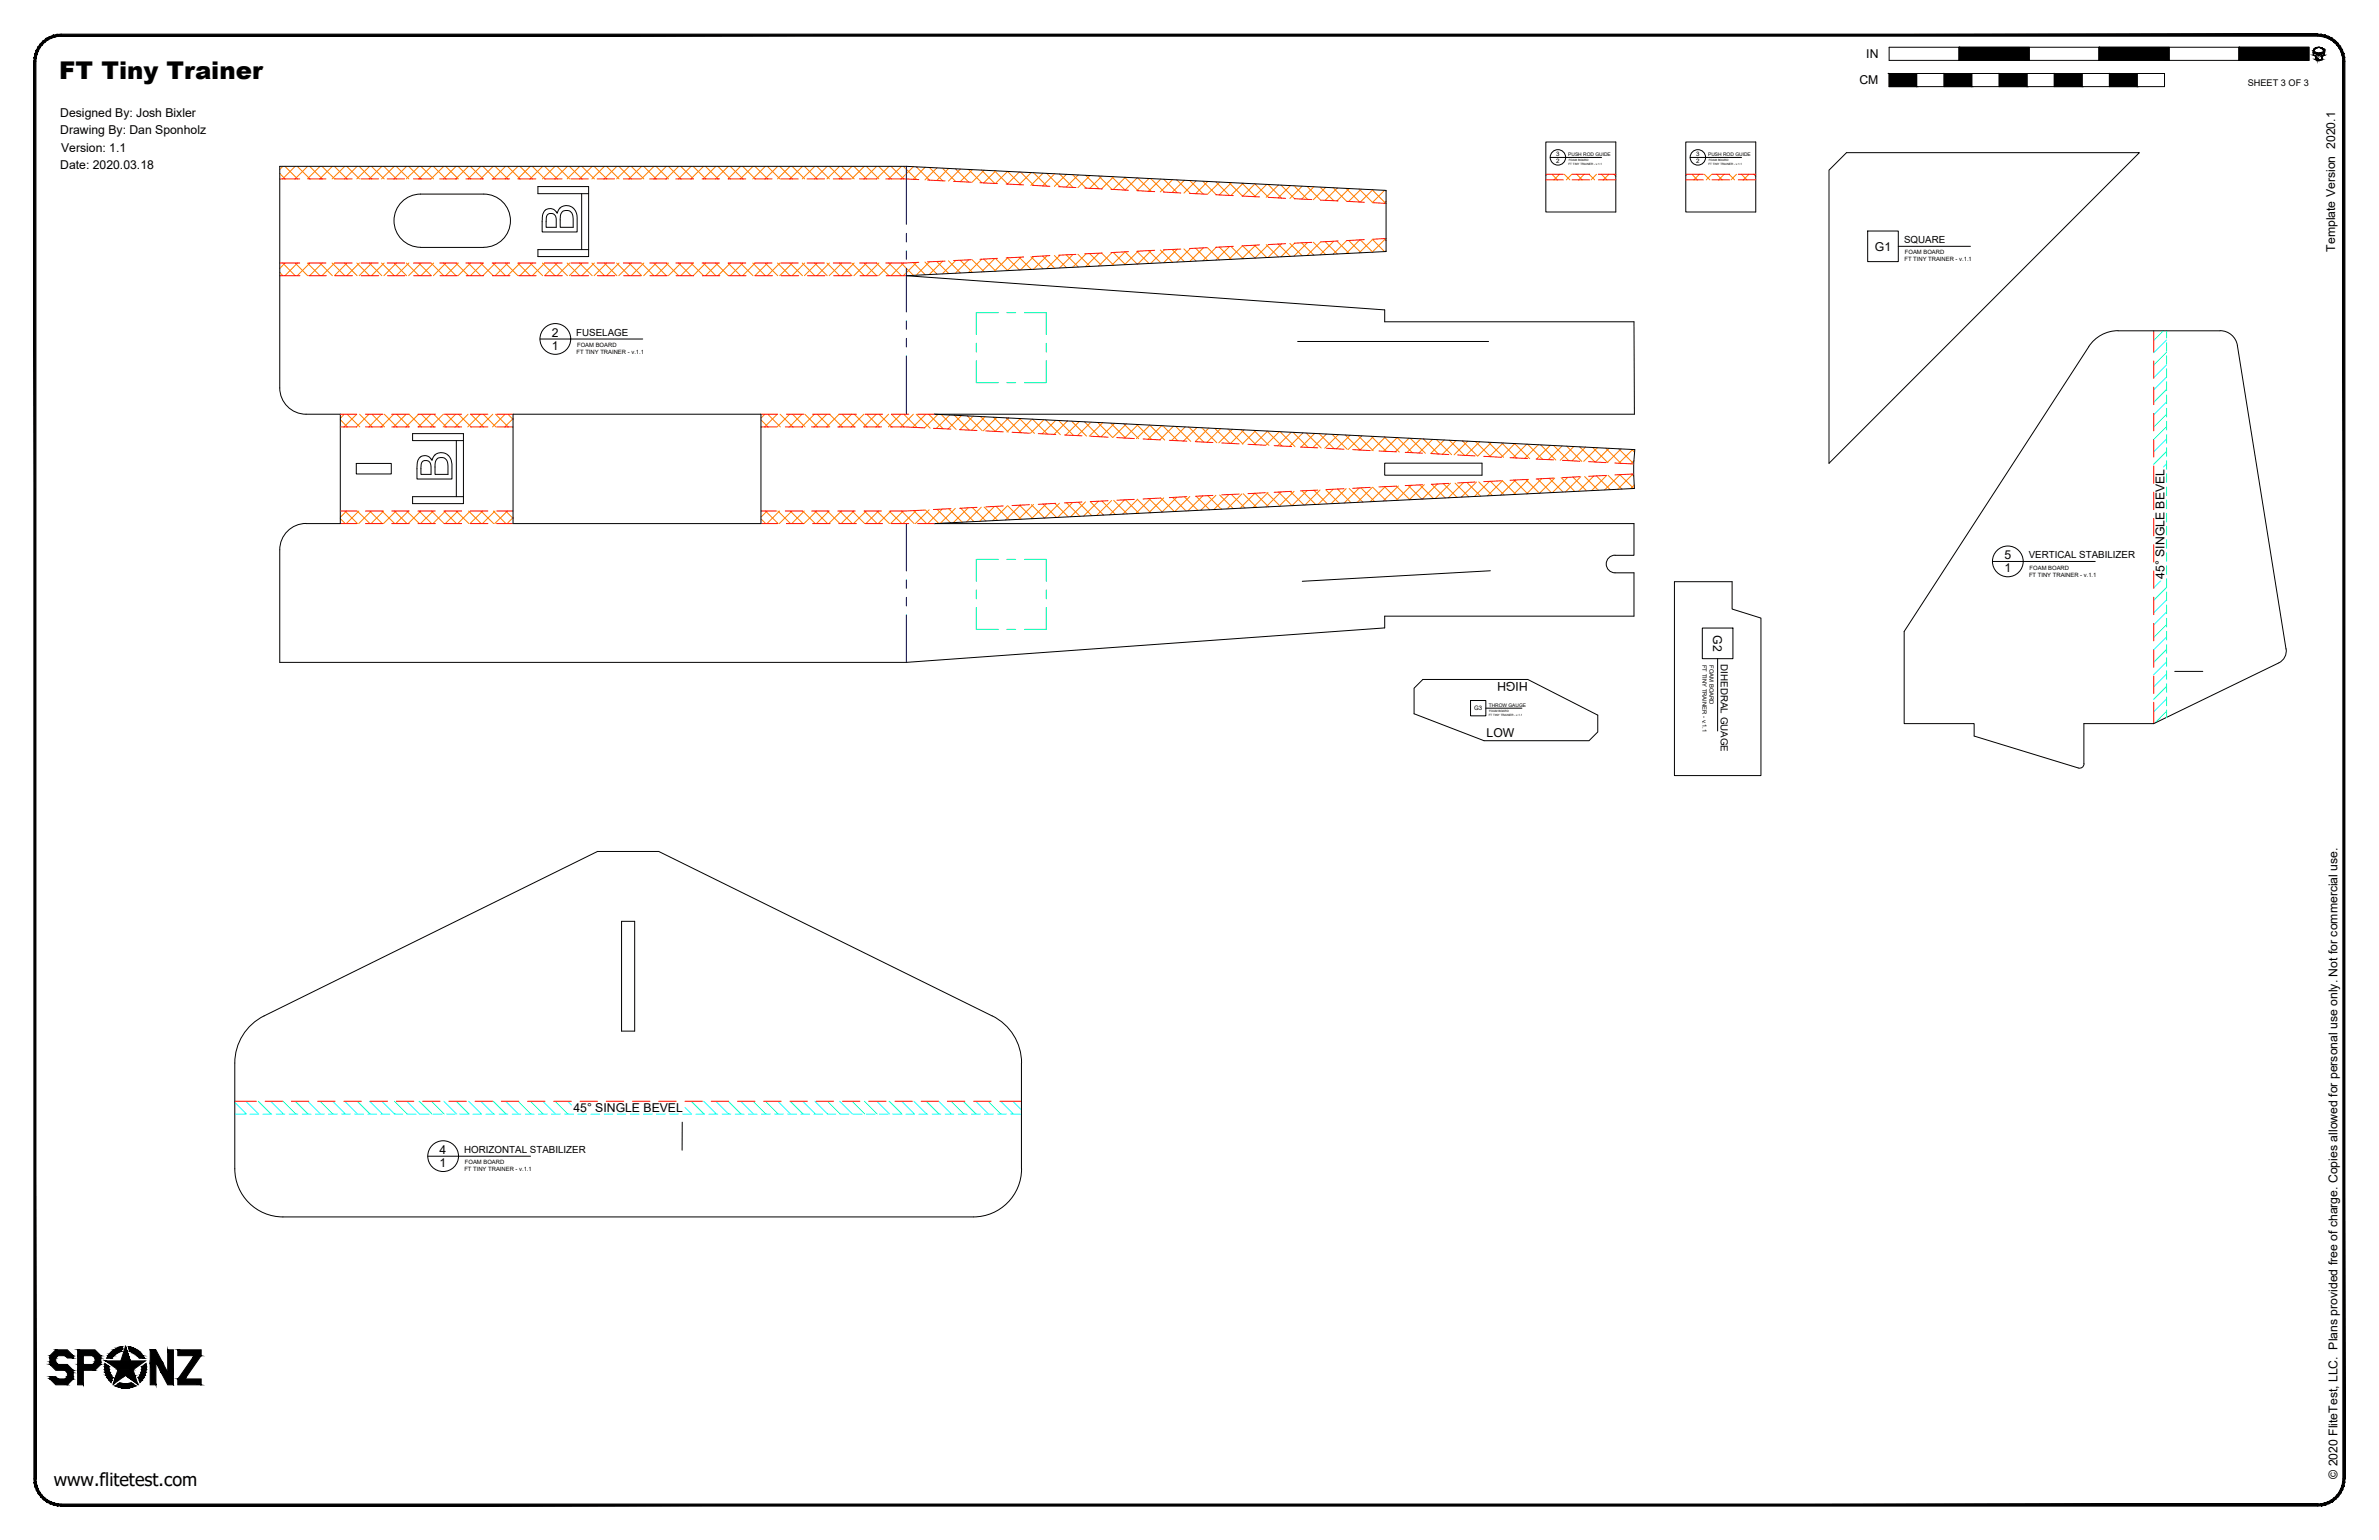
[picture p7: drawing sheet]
<svg xmlns="http://www.w3.org/2000/svg" width="864mm" height="559mm" viewBox="0 0 864 559" stroke-linecap="round" stroke-linejoin="round" font-family="sans-serif">
<defs><g id="words">
<text font-size="8.9" x="21.5" y="28.6">FT Tiny Trainer</text>
<text font-size="6.6" x="19.5" y="539.1">www.flitetest.com</text>
<g font-size="4.4">
<text x="677.5" y="21.1">IN</text>
<text x="675" y="30.6">CM</text>
<text x="21.9" y="42.4">Designed By: Josh Bixler</text>
<text x="21.9" y="48.8">Drawing By: Dan Sponholz</text>
<text x="22.2" y="55.1">Version: 1.1</text>
<text x="21.9" y="61.5">Date: 2020.03.18</text>
<text x="680.6" y="91">G1</text>
<text x="847.7" y="91.3" transform="rotate(-90 847.7 91.3)">Template Version 2020.1</text>
<text x="200.3" y="122.2">2</text>
<text x="200.3" y="127">1</text>
<text x="727.6" y="202.9">5</text>
<text x="727.6" y="207.7">1</text>
<text x="785.8" y="210" transform="rotate(-90 785.8 210)">45° SINGLE BEVEL</text>
<text x="621.9" y="230.5" transform="rotate(90 621.9 230.5)">G2</text>
<text x="554.6" y="247.3" transform="rotate(-180 554.6 247.3)">HIGH</text>
<text x="539.7" y="267.5">LOW</text>
<text x="208.2" y="403.5">45° SINGLE BEVEL</text>
<text x="159.6" y="418.7">4</text>
<text x="159.6" y="423.5">1</text>
<text x="848.5" y="536.6" transform="rotate(-90 848.5 536.6)">© 2020 FliteTest, LLC. Plans provided free of charge. Copies allowed for personal use only. Not for commercial use.</text>
</g>
<g font-size="3.5">
<text x="691.2" y="88.2">SQUARE</text>
<text x="209.2" y="121.9">FUSELAGE</text>
<text x="736.4" y="202.6">VERTICAL STABILIZER</text>
<text x="624.7" y="241.1" transform="rotate(90 624.7 241.1)">DIHEDRAL GUAGE</text>
<text x="168.5" y="418.5">HORIZONTAL STABILIZER</text>
</g>
<text font-size="3.3" x="816" y="31.1">SHEET 3 OF 3</text>
<g font-size="2.2">
<text x="564.9" y="56.7">3</text>
<text x="564.9" y="59.1">2</text>
<text x="615.7" y="56.7">3</text>
<text x="615.7" y="59.1">2</text>
<text x="535.1" y="257.8">G3</text>
</g>
<g font-size="2.1">
<text x="691.3" y="94.8">FT TINY TRAINER - v.1.1</text>
<text x="691.5" y="92.3">FOAM BOARD</text>
<text x="209.5" y="125.9">FOAM BOARD</text>
<text x="209.3" y="128.5">FT TINY TRAINER - v.1.1</text>
<text x="736.6" y="209.2">FT TINY TRAINER - v.1.1</text>
<text x="736.8" y="206.7">FOAM BOARD</text>
<text x="618.1" y="241.2" transform="rotate(90 618.1 241.2)">FT TINY TRAINER - v.1.1</text>
<text x="620.6" y="241.4" transform="rotate(90 620.6 241.4)">FOAM BOARD</text>
<text x="168.6" y="425">FT TINY TRAINER - v.1.1</text>
<text x="168.8" y="422.5">FOAM BOARD</text>
</g>
<g font-size="1.8">
<text x="569.3" y="56.6">PUSH ROD GUIDE</text>
<text x="620.1" y="56.6">PUSH ROD GUIDE</text>
<text x="540.4" y="256.4">THROW GAUGE</text>
</g>
<g font-size="1.1">
<text x="569.4" y="59.9">FT TINY TRAINER - v.1.1</text>
<text x="569.5" y="58.6">FOAM BOARD</text>
<text x="620.2" y="59.9">FT TINY TRAINER - v.1.1</text>
<text x="620.3" y="58.6">FOAM BOARD</text>
<text x="540.5" y="259.7">FT TINY TRAINER - v.1.1</text>
<text x="540.6" y="258.5">FOAM BOARD</text>
</g>
</g></defs>
<!-- layer: 06 CAVITY -->
<g fill="none" stroke="#ff7f00" stroke-width=".36">
<path d="M101.6 62.9l1.9 2M102.7 60.4l-1.1 1.1M103.4 60.4l4.6 4.5M107.2 60.4l-4.6 4.5M107.9 60.4l4.6 4.5M111.7 60.4l-4.6 4.5M112.4 60.4l4.6 4.5M116.2 60.4l-4.6 4.5M116.9 60.4l4.6 4.5M120.7 60.4l-4.6 4.5M121.4 60.4l4.6 4.5M125.2 60.4l-4.6 4.5"/>
<path d="M125.9 60.4l4.6 4.5M129.6 60.4l-4.5 4.5M130.4 60.4l4.5 4.5M134.1 60.4l-4.6 4.5M134.8 60.4l4.7 4.5M138.6 60.4l-4.6 4.5M139.4 60.4l4.5 4.5M143.1 60.4l-4.6 4.5M143.8 60.4l4.6 4.5M147.6 60.4l-4.6 4.5M148.3 60.4l4.6 4.5M152.1 60.4l-4.6 4.5"/>
<path d="M152.8 60.4l4.6 4.5M156.6 60.4l-4.6 4.5M157.3 60.4l4.6 4.5M161.1 60.4l-4.6 4.5M161.8 60.4l4.6 4.5M165.6 60.4l-4.6 4.5M166.3 60.4l4.6 4.5M170.1 60.4l-4.6 4.5M170.8 60.4l4.6 4.5M174.5 60.4l-4.5 4.5M175.3 60.4l4.5 4.5M179 60.4l-4.6 4.5"/>
<path d="M179.7 60.4l4.7 4.5M183.5 60.4l-4.6 4.5M184.3 60.4l4.5 4.5M188 60.4l-4.6 4.5M188.7 60.4l4.6 4.5M192.5 60.4l-4.6 4.5M193.2 60.4l4.6 4.5M197 60.4l-4.6 4.5M197.7 60.4l4.6 4.5M201.5 60.4l-4.6 4.5M202.2 60.4l4.6 4.5M206 60.4l-4.6 4.5"/>
<path d="M206.7 60.4l4.6 4.5M210.5 60.4l-4.6 4.5M211.2 60.4l4.6 4.5M215 60.4l-4.6 4.5M215.7 60.4l4.6 4.5M219.4 60.4l-4.5 4.5M220.2 60.4l4.5 4.5M223.9 60.4l-4.6 4.5M224.6 60.4l4.7 4.5M228.4 60.4l-4.6 4.5M229.2 60.4l4.5 4.5M232.9 60.4l-4.6 4.5"/>
<path d="M233.7 60.4l4.5 4.5M237.4 60.4l-4.6 4.5M238.1 60.4l4.6 4.5M241.9 60.4l-4.6 4.5M242.6 60.4l4.6 4.5M246.4 60.4l-4.6 4.5M247.1 60.4l4.6 4.5M250.9 60.4l-4.6 4.5M251.6 60.4l4.6 4.5M255.4 60.4l-4.6 4.5M256.1 60.4l4.6 4.5M259.9 60.4l-4.6 4.5"/>
<path d="M260.6 60.4l4.6 4.5M264.4 60.4l-4.6 4.5M265.1 60.4l4.6 4.5M268.8 60.4l-4.5 4.5M269.6 60.4l4.6 4.5M273.4 60.4l-4.7 4.5M274.1 60.4l4.6 4.5M277.8 60.4l-4.5 4.5M278.6 60.4l4.5 4.5M282.3 60.4l-4.6 4.5M283 60.4l4.6 4.5M286.8 60.4l-4.6 4.5"/>
<path d="M287.5 60.4l4.6 4.5M291.3 60.4l-4.6 4.5M292 60.4l4.6 4.5M295.8 60.4l-4.6 4.5M296.5 60.4l4.6 4.5M300.3 60.4l-4.6 4.5M301 60.4l4.6 4.5M304.8 60.4l-4.6 4.5M305.5 60.4l4.6 4.5M309.3 60.4l-4.6 4.5M310 60.4l4.6 4.5M313.7 60.4l-4.5 4.5"/>
<path d="M314.5 60.4l4.5 4.5M318.3 60.4l-4.7 4.5M319 60.4l4.6 4.5M322.7 60.4l-4.5 4.5M323.5 60.4l4.5 4.5M327.2 60.4l-4.6 4.5M327.9 60.4l4.8 4.7M331.6 60.5l-4.5 4.4M332.6 60.5l4.9 4.9M335.9 60.7l-4.4 4.4M337.4 60.8l4.8 4.8M340.1 60.9l-4.3 4.4"/>
<path d="M342.1 61l4.8 4.9M344.4 61.1l-4.4 4.4M346.8 61.2l4.8 4.9M348.7 61.3l-4.4 4.4M351.5 61.4l4.9 4.9M353 61.5l-4.4 4.4M356.3 61.7l4.8 4.9M357.2 61.7l-4.4 4.5M361 61.9l4.8 4.9M361.5 61.9l-4.4 4.5M365.7 62.2l4.9 4.9M365.8 62.2l-4.4 4.4"/>
<path d="M370 62.4l-4.3 4.4M370.4 62.4l4.9 4.9M374.4 62.6l-4.4 4.4M375.2 62.6l4.9 5M378.6 62.8l-4.4 4.5M379.9 62.9l4.9 4.8M382.9 63l-4.4 4.5M384.6 63.1l4.9 4.9M387.2 63.2l-4.5 4.4M389.3 63.4l5 4.8M391.4 63.5l-4.4 4.4M394.1 63.6l4.9 4.9"/>
<path d="M395.7 63.7l-4.4 4.4M398.8 63.8l4.9 4.9M400 63.9l-4.4 4.4M403.5 64.1l4.9 4.9M404.3 64.1l-4.4 4.4M408.3 64.3l4.9 4.9M408.5 64.3l-4.4 4.4M412.8 64.5l-4.4 4.5M413 64.6l4.9 4.8M417.1 64.8l-4.4 4.4M417.7 64.8l4.9 4.9M421.4 65l-4.5 4.4"/>
<path d="M422.4 65l5 4.9M425.7 65.2l-4.5 4.4M427.2 65.3l4.9 4.9M429.9 65.4l-4.4 4.4M431.9 65.5l4.9 4.9M434.2 65.6l-4.4 4.5M436.6 65.8l4.9 4.9M438.5 65.8l-4.5 4.5M441.3 66l5 4.9M442.8 66.1l-4.5 4.4M446.1 66.2l4.9 4.9M447 66.3l-4.4 4.4"/>
<path d="M450.8 66.5l5 4.9M451.3 66.5l-4.5 4.4M455.5 66.7l5 4.9M455.6 66.7l-4.5 4.5M459.8 66.9l-4.4 4.5M460.3 66.9l4.9 5M464.1 67.1l-4.5 4.5M465 67.2l5 4.9M468.4 67.4l-4.4 4.4M469.7 67.4l5 5M472.7 67.6l-4.5 4.4M474.5 67.6l4.9 5"/>
<path d="M477 67.7l-4.5 4.6M479.2 67.9l5 4.9M481.2 68l-4.4 4.5M483.9 68.1l5 5M485.5 68.2l-4.5 4.5M488.6 68.3l5 5M489.8 68.4l-4.5 4.5M493.4 68.6l4.9 5M494.1 68.6l-4.5 4.5M498.1 68.8l5 5M498.3 68.8l-4.5 4.5M502.6 69l-4.5 4.6"/>
<path d="M502.8 69.1l.4 .3M503.2 73l-.8 .8M561.6 63.2l-.4 .5M563.4 63.2l2 2.1M566.1 63.2l-2 2.1M567.8 63.2l2.1 2.1M570.6 63.2l-2 2.1M572.4 63.2l1.9 2.1M575.1 63.2l-2 2.1M576.8 63.2l2.1 2.1M579.6 63.2l-2 2.1M581.3 63.2l2 2.1"/>
<path d="M584.1 63.2l-2.1 2.1M585.9 63.2l.7 .8M586.6 65.2v.1M612.4 63.2l-.4 .5M614.2 63.2l2 2.1M616.9 63.2l-2 2.1M618.7 63.2l2 2.1M621.4 63.2l-2 2.1M623.2 63.2l1.9 2.1M625.9 63.2l-2 2.1M627.7 63.2l2 2.1M630.4 63.2l-2 2.1"/>
<path d="M632.1 63.2l2 2.1M634.9 63.2l-2.1 2.1M636.7 63.2l.7 .8M637.4 65.2v.1M101.6 98.9l1.1 1.1M102.6 95.4l4.6 4.6M103.5 95.4l-1.9 2M107.1 95.4l4.6 4.6M108 95.4l-4.6 4.6M111.6 95.4l4.6 4.6M112.5 95.4l-4.6 4.6M116.1 95.4l4.6 4.6"/>
<path d="M117 95.4l-4.6 4.6M120.6 95.4l4.6 4.6M121.5 95.4l-4.6 4.6M125.1 95.4l4.5 4.6M126 95.4l-4.6 4.6M129.5 95.4l4.6 4.6M130.5 95.4l-4.6 4.6M134 95.4l4.6 4.6M134.9 95.4l-4.5 4.6M138.5 95.4l4.6 4.6M139.5 95.4l-4.7 4.6M143 95.4l4.6 4.6"/>
<path d="M143.9 95.4l-4.5 4.6M147.5 95.4l4.6 4.6M148.4 95.4l-4.6 4.6M152 95.4l4.6 4.6M152.9 95.4l-4.6 4.6M156.5 95.4l4.6 4.6M157.4 95.4l-4.6 4.6M161 95.4l4.6 4.6M161.9 95.4l-4.6 4.6M165.5 95.4l4.6 4.6M166.4 95.4l-4.6 4.6M170 95.4l4.5 4.6"/>
<path d="M170.9 95.4l-4.6 4.6M174.4 95.4l4.6 4.6M175.4 95.4l-4.6 4.6M178.9 95.4l4.6 4.6M179.8 95.4l-4.5 4.6M183.4 95.4l4.6 4.6M184.4 95.4l-4.7 4.6M187.9 95.4l4.6 4.6M188.8 95.4l-4.5 4.6M192.4 95.4l4.6 4.6M193.3 95.4l-4.6 4.6M196.9 95.4l4.6 4.6"/>
<path d="M197.8 95.4l-4.6 4.6M201.4 95.4l4.6 4.6M202.3 95.4l-4.6 4.6M205.9 95.4l4.6 4.6M206.8 95.4l-4.6 4.6M210.4 95.4l4.6 4.6M211.3 95.4l-4.6 4.6M214.9 95.4l4.5 4.6M215.8 95.4l-4.6 4.6M219.3 95.4l4.6 4.6M220.3 95.4l-4.6 4.6M223.8 95.4l4.6 4.6"/>
<path d="M224.7 95.4l-4.5 4.6M228.3 95.4l4.6 4.6M229.3 95.4l-4.7 4.6M232.8 95.4l4.6 4.6M233.7 95.4l-4.5 4.6M237.3 95.4l4.6 4.6M238.2 95.4l-4.5 4.6M241.8 95.4l4.6 4.6M242.7 95.4l-4.6 4.6M246.3 95.4l4.6 4.6M247.2 95.4l-4.6 4.6M250.8 95.4l4.6 4.6"/>
<path d="M251.7 95.4l-4.6 4.6M255.3 95.4l4.6 4.6M256.2 95.4l-4.6 4.6M259.8 95.4l4.6 4.6M260.7 95.4l-4.6 4.6M264.3 95.4l4.5 4.6M265.2 95.4l-4.6 4.6M268.7 95.4l4.7 4.6M269.7 95.4l-4.6 4.6M273.3 95.4l4.5 4.6M274.2 95.4l-4.6 4.6M277.7 95.4l4.6 4.6"/>
<path d="M278.7 95.4l-4.6 4.6M282.2 95.4l4.6 4.6M283.1 95.4l-4.5 4.6M286.7 95.4l4.6 4.6M287.6 95.4l-4.6 4.6M291.2 95.4l4.6 4.6M292.1 95.4l-4.6 4.6M295.7 95.4l4.6 4.6M296.6 95.4l-4.6 4.6M300.2 95.4l4.6 4.6M301.1 95.4l-4.6 4.6M304.7 95.4l4.6 4.6"/>
<path d="M305.6 95.4l-4.6 4.6M309.2 95.4l4.5 4.6M310.1 95.4l-4.6 4.6M313.6 95.4l4.7 4.6M314.6 95.4l-4.6 4.6M318.2 95.4l4.5 4.6M319 95.4l-4.5 4.6M322.6 95.4l4.6 4.6M323.6 95.4l-4.6 4.6M327.1 95.4l4.5 4.5M328 95.4l-4.5 4.6M331.5 95.3l4.4 4.4"/>
<path d="M332.7 95.2l-4.8 4.8M335.8 95.1l4.3 4.4M337.5 95l-4.9 4.8M340 94.9l4.4 4.4M342.2 94.7l-4.8 4.9M344.3 94.6l4.4 4.5M346.9 94.5l-4.8 4.9M348.6 94.4l4.4 4.4M351.6 94.3l-4.8 4.9M352.8 94.2l4.4 4.4M356.4 94l-4.9 4.9M357.1 94l4.4 4.4"/>
<path d="M361.1 93.8l-4.8 4.9M361.4 93.8l4.4 4.4M365.7 93.5l4.3 4.5M365.8 93.5l-4.8 4.9M370 93.3l4.4 4.5M370.6 93.3l-4.9 4.9M374.2 93.1l4.4 4.4M375.3 93.1l-4.9 4.9M378.5 92.9l4.4 4.4M380.1 92.9l-4.9 4.8M382.7 92.7l4.5 4.4M384.8 92.6l-4.9 4.9"/>
<path d="M387 92.5l4.4 4.4M389.5 92.4l-4.9 4.8M391.3 92.3l4.4 4.4M394.3 92.1l-5 4.9M395.6 92.1l4.4 4.4M399 91.9l-4.9 4.9M399.9 91.8l4.4 4.4M403.7 91.6l-4.9 4.9M404.1 91.6l4.4 4.4M408.4 91.4l4.4 4.4M408.4 91.4l-4.9 4.9M412.7 91.2l4.4 4.4"/>
<path d="M413.2 91.2l-4.9 4.8M416.9 91l4.5 4.4M417.9 90.9l-4.9 4.9M421.2 90.7l4.5 4.5M422.6 90.7l-4.9 4.9M425.5 90.5l4.4 4.4M427.4 90.4l-5 4.9M429.8 90.3l4.4 4.4M432.1 90.2l-4.9 4.9M434 90.1l4.5 4.4M436.8 89.9l-4.9 4.9M438.3 89.9l4.4 4.4"/>
<path d="M441.5 89.7l-4.9 4.9M442.6 89.6l4.4 4.5M446.3 89.5l-4.9 4.9M446.8 89.4l4.5 4.5M451 89.2l-4.9 4.9M451.1 89.2l4.5 4.4M455.4 89l4.4 4.4M455.8 89l-5 4.9M459.6 88.8l4.5 4.4M460.5 88.7l-5 4.9M464 88.5l4.4 4.5M465.2 88.5l-4.9 4.9"/>
<path d="M468.2 88.3l4.5 4.5M470 88.2l-5 5M472.5 88.1l4.5 4.5M474.7 88l-5 5M476.8 87.9l4.4 4.5M479.4 87.8l-4.9 4.9M481 87.7l4.5 4.5M484.2 87.5l-5 5M485.3 87.5l4.5 4.5M488.9 87.3l-5 5M489.6 87.2l4.5 4.5M493.6 87l-4.9 5"/>
<path d="M493.8 87l4.5 4.5M498.1 86.8l4.5 4.5M498.3 86.8l-4.9 5M502.4 86.6l.8 .7M503.1 86.6l-5 4.9M503.2 91l-.3 .3M123.5 152.3l2.6 2.6M125 150.3l-1.5 1.5M126 150.3l4.6 4.6M129.5 150.3l-4.6 4.6M130.5 150.3l4.6 4.6M134 150.3l-4.6 4.6"/>
<path d="M135 150.3l4.6 4.6M138.5 150.3l-4.6 4.6M139.5 150.3l4.6 4.6M142.9 150.3l-4.5 4.6M144 150.3l4.6 4.6M147.4 150.3l-4.5 4.6M148.5 150.3l4.6 4.6M152 150.3l-4.7 4.6M153 150.3l4.6 4.6M156.4 150.3l-4.5 4.6M157.5 150.3l4.5 4.6M160.9 150.3l-4.6 4.6"/>
<path d="M161.9 150.3l4.6 4.6M165.4 150.3l-4.6 4.6M166.4 150.3l4.6 4.6M169.9 150.3l-4.6 4.6M170.9 150.3l4.6 4.6M174.4 150.3l-4.6 4.6M175.4 150.3l4.6 4.6M178.9 150.3l-4.6 4.6M179.9 150.3l4.6 4.6M183.4 150.3l-4.6 4.6M184.4 150.3l1.8 1.9M186.2 151.9l-2.9 3"/>
<path d="M276.2 152.3l2.6 2.6M277.7 150.3l-1.5 1.4M278.7 150.3l4.6 4.6M282.1 150.3l-4.5 4.6M283.2 150.3l4.6 4.6M286.7 150.3l-4.6 4.6M287.7 150.3l4.6 4.6M291.1 150.3l-4.5 4.6M292.2 150.3l4.6 4.6M295.6 150.3l-4.5 4.6M296.7 150.3l4.5 4.6M300.1 150.3l-4.6 4.6"/>
<path d="M301.1 150.3l4.7 4.6M304.6 150.3l-4.6 4.6M305.7 150.3l4.5 4.6M309.1 150.3l-4.6 4.6M310.1 150.3l4.6 4.6M313.6 150.3l-4.6 4.6M314.6 150.3l4.6 4.6M318.1 150.3l-4.6 4.6M319.1 150.3l4.6 4.6M322.6 150.3l-4.6 4.6M323.6 150.3l4.6 4.6M327.1 150.3l-4.6 4.6"/>
<path d="M328.1 150.3l4.8 4.8M331.6 150.3l-4.6 4.6M332.6 150.3l5.1 5.1M336.1 150.3l-4.7 4.7M337.1 150.3l5.3 5.3M340.5 150.4l-4.9 4.9M341.7 150.5l5.4 5.3M344.7 150.6l-4.8 4.9M346.4 150.6l5.4 5.5M349 150.8l-4.8 4.9M351.1 150.9l5.5 5.4M353.3 151l-4.9 4.9"/>
<path d="M355.9 151.1l5.4 5.5M357.5 151.2l-4.8 4.9M360.6 151.4l5.4 5.4M361.9 151.4l-4.9 4.9M365.3 151.6l5.4 5.4M366.1 151.6l-4.9 5M370.1 151.9l5.4 5.3M370.4 151.9l-4.9 4.9M374.7 152.1l-4.9 4.9M374.8 152.1l5.4 5.4M378.9 152.3l-4.8 4.9M379.5 152.3l5.4 5.4"/>
<path d="M383.2 152.5l-4.9 4.9M384.3 152.6l5.4 5.4M387.5 152.7l-4.9 4.9M389 152.8l5.4 5.4M391.8 153l-4.9 4.8M393.7 153.1l5.4 5.4M396 153.2l-4.9 4.9M398.5 153.3l5.4 5.4M400.3 153.4l-4.9 4.9M403.2 153.5l5.4 5.4M404.6 153.6l-4.9 4.9M407.9 153.8l5.5 5.4"/>
<path d="M408.9 153.8l-4.9 4.9M412.6 154l5.5 5.4M413.2 154l-4.9 4.9M417.4 154.3l5.4 5.4M417.4 154.3l-4.9 4.9M421.7 154.5l-4.9 4.9M422.1 154.5l5.4 5.4M426 154.7l-5 4.9M426.8 154.7l5.5 5.5M430.2 154.9l-4.9 4.9M431.6 155l5.4 5.4M434.5 155.1l-4.9 4.9"/>
<path d="M436.3 155.2l5.4 5.5M438.8 155.3l-4.9 4.9M441 155.5l5.5 5.4M443.1 155.6l-4.9 4.9M445.8 155.7l5.4 5.4M447.3 155.8l-4.9 4.9M450.5 155.9l5.4 5.5M451.6 156l-4.9 4.9M455.2 156.2l5.4 5.4M455.9 156.2l-4.9 4.9M459.9 156.4l5.5 5.5M460.2 156.4l-5 4.9"/>
<path d="M464.5 156.6l-5 5M464.7 156.7l5.4 5.4M468.7 156.9l-4.9 4.9M469.4 156.9l5.4 5.5M473 157l-4.9 5M474.1 157.1l5.5 5.5M477.3 157.2l-5 5M478.8 157.3l5.5 5.5M481.5 157.5l-4.9 4.9M483.6 157.6l5.5 5.5M485.8 157.7l-4.9 5M488.3 157.8l5.5 5.5"/>
<path d="M490.1 157.9l-5 5M493 158.1l5.5 5.4M494.4 158.1l-5 5M497.7 158.3l5.6 5.5M498.6 158.3l-4.9 5M502.5 158.5l5.5 5.5M502.9 158.6l-4.9 4.9M511.5 159l-5 4.9M511.9 159l5.5 5.5M515.8 159.2l-5 4.9M516.7 159.3l5.5 5.4M520 159.4l-4.9 5"/>
<path d="M521.4 159.5l5.5 5.5M524.3 159.6l-5 5M526.1 159.7l5.5 5.5M528.6 159.9l-5 4.9M530.9 160l5.4 5.5M436.6 179.9l-5.4 5.5M438.5 179.9l4.9 4.9M441.4 179.7l-5.5 5.4M442.7 179.6l5 4.9M446.1 179.5l-5.5 5.4M447 179.4l5 4.9M450.8 179.2l-5.4 5.5"/>
<path d="M451.3 179.2l4.9 4.9M459.8 178.8l5 4.9M460.3 178.7l-5.5 5.5M465 178.5l-5.4 5.4M468.4 178.3l4.9 4.9M469.8 178.3l-5.5 5.4M472.6 178.1l5 4.9M474.5 178l-5.5 5.5-4.9-5M477 177.9l4.9 4.9M479.2 177.8l-5.5 5.4M481.2 177.7l4.9 4.9M484 177.5l-5.5 5.5"/>
<path d="M485.5 177.4l4.9 5M488.7 177.3l-5.5 5.4M489.8 177.2l4.9 5M493.4 177l-5.5 5.5M494 177l5 5M498.1 176.8l-5.4 5.5M498.3 176.8l5 5M502.3 163.7l4.9-4.9 5.5 5.4M502.6 176.6l4.9 5M502.9 176.6l-5.5 5.5M506.9 176.4l4.9 4.9M507.6 176.3l-5.5 5.5"/>
<path d="M511.1 176.1l5 5M512.3 176.1l-5.4 5.5M515.4 176l5 4.9M517 175.9l-5.4 5.5M519.7 175.7l4.9 5M521.8 175.6l-5.5 5.5M523.9 175.5l5 5M526.5 175.4l-5.5 5.5M528.2 175.3l5 5M531.2 175.2l-5.4 5.4M532.5 175.1l4.9 4.9M532.8 160.1l-4.9 4.9"/>
<path d="M535.6 160.2l5.5 5.5M536 174.9l-5.5 5.5M536.8 174.9l5 4.9M537.1 160.3l-4.9 4.9M540.3 160.5l5.5 5.4M540.7 174.7l-5.5 5.5M541.1 174.7l4.9 4.9M541.4 160.5l-5 5M545.1 160.7l5.4 5.5M545.3 174.4l5 5M545.4 174.4l-5.4 5.5M545.7 160.7l-5 5"/>
<path d="M549.6 174.2l5 5M549.8 160.9l5.5 5.5M549.9 160.9l-4.9 5M550.2 174.2l-5.5 5.5M554.2 161.2l-5 4.9M554.5 161.2l5.5 5.5M554.9 173.9l-5.5 5.5M558.1 173.8l5 4.9M558.5 161.4l-5 4.9M559.3 161.4l5.5 5.5M559.6 173.7l-5.4 5.5M562.4 173.6l5 4.9"/>
<path d="M562.8 161.6l-5 5M564 161.7l5.5 5.5M564.4 173.5l-5.6 5.5-4.9-5M566.7 173.3l5 5M567.1 161.8l-5.1 5M568.7 161.9l5.5 5.5M569.1 173.2l-5.5 5.5M571 173.1l4.9 5M571.3 162l-4.9 5M573.4 162.1l5.6 5.5M573.9 173l-5.6 5.5M575.2 172.9l5 5"/>
<path d="M575.6 162.2l-5 5M578.2 162.4l5.5 5.5M578.6 172.7l-5.5 5.5M579.5 172.7l5 5M579.9 162.5l-5 4.9M582.9 162.6l5.5 5.5M583.3 172.5l-5.5 5.5M583.8 172.5l5 5M584.1 162.7l-4.9 5M587.6 162.9l5.5 5.4M588.4 162.9l-5 5M592.3 172l.8 .8"/>
<path d="M592.4 163.1l.9 1M592.7 163.1l-5 5M592.8 172l-5.6 5.5M593.1 177.2l-5.1-4.9-5.5 5.5M593.2 167.2l-1.2 1.1M593.3 176l-1.3 1.3M123.5 188.2l1.8 1.8M125.2 185.4l4.6 4.6M125.8 185.4l-2.3 2.3M129.7 185.4l4.6 4.6M130.3 185.4l-4.6 4.6M134.2 185.4l4.6 4.6"/>
<path d="M134.8 185.4l-4.6 4.6M138.7 185.4l4.6 4.6M139.3 185.4l-4.6 4.6M143.2 185.4l4.5 4.6M143.8 185.4l-4.6 4.6M147.6 185.4l4.7 4.6M148.3 185.4l-4.6 4.6M152.2 185.4l4.5 4.6M152.8 185.4l-4.6 4.6M156.6 185.4l4.6 4.6M157.3 185.4l-4.6 4.6M161.1 185.4l4.6 4.6"/>
<path d="M161.7 185.4l-4.5 4.6M165.6 185.4l4.6 4.6M166.2 185.4l-4.6 4.6M170.1 185.4l4.6 4.6M170.7 185.4l-4.6 4.6M174.6 185.4l4.6 4.6M175.2 185.4l-4.6 4.6M179.1 185.4l4.6 4.6M179.7 185.4l-4.6 4.6M183.6 185.4l2.6 2.7M184.2 185.4l-4.6 4.6M186.2 187.8l-2.1 2.2"/>
<path d="M276.2 188.3l1.8 1.7M277.9 185.4l4.6 4.6M278.5 185.4l-2.3 2.3M282.4 185.4l4.6 4.6M283 185.4l-4.6 4.6M286.9 185.4l4.6 4.6M287.4 185.4l-4.5 4.6M291.4 185.4l4.5 4.6M292 185.4l-4.6 4.6M295.8 185.4l4.6 4.6M296.5 185.4l-4.6 4.6M300.3 185.4l4.6 4.6"/>
<path d="M300.9 185.4l-4.5 4.6M304.8 185.4l4.6 4.6M305.5 185.4l-4.7 4.6M309.3 185.4l4.6 4.6M309.9 185.4l-4.5 4.6M313.8 185.4l4.6 4.6M314.4 185.4l-4.6 4.6M318.3 185.4l4.6 4.6M318.9 185.4l-4.6 4.6M322.8 185.4l4.6 4.6M323.4 185.4l-4.6 4.6M327.3 185.4l4.5 4.6"/>
<path d="M327.9 185.4l-4.6 4.6M331.7 185.3l4.7 4.7M332.6 185.2l-4.8 4.8M335.9 185l4.9 4.9M337.3 185l-5 5M340.2 184.8l4.8 4.9M342 184.7l-5.2 5.3M344.5 184.6l4.8 4.9M346.8 184.5l-5.4 5.4M348.7 184.4l4.9 4.9M351.5 184.2l-5.4 5.4M353 184.2l4.9 4.8"/>
<path d="M356.2 184l-5.4 5.4M357.2 184l5 4.8M361 183.8l-5.4 5.4M361.6 183.7l4.8 5M365.7 183.5l-5.4 5.4M365.8 183.5l4.9 4.9M370.1 183.3l4.9 4.9M370.4 183.3l-5.4 5.4M374.4 183.1l4.8 4.9M375.2 183l-5.4 5.5M378.6 182.9l4.9 4.9M379.9 182.8l-5.4 5.4"/>
<path d="M382.9 182.6l4.9 5M384.6 182.6l-5.4 5.4M387.2 182.4l4.9 5M389.3 182.4l-5.4 5.4M391.5 182.3l4.8 4.8M394.1 182.1l-5.4 5.4M395.7 182l4.9 4.9M398.8 181.9l-5.4 5.4M400 181.8l4.9 4.9M403.5 181.6l-5.4 5.4M404.3 181.6l4.9 4.9M408.3 181.4l-5.5 5.4"/>
<path d="M408.5 181.4l5 4.9M412.8 181.2l4.9 4.9M413 181.2l-5.4 5.4M417.1 180.9l4.9 4.9M417.7 180.9l-5.4 5.4M421.4 180.7l4.9 4.9M422.4 180.7l-5.4 5.4M425.7 180.5l4.9 4.9M427.2 180.4l-5.5 5.5M429.9 180.3l4.9 4.9M431.9 180.2l-5.4 5.4M434.2 180.1l4.9 4.9"/>
<path d="M460.5 183.9l-4.9-4.9-5.5 5.4"/>
</g>
<!-- layer: 01 CUT -->
<g fill="none" stroke="#000" stroke-width=".36">
<path d="M561.2 51.5h25.4v25.4h-25.4zM612 51.5h25.4v25.4h-25.4zM670.3 55.4h106.3l-112.7 112.7v-106.4zM146.3 72.9a9.6 9.6 0 0 1 6.4-2.5h22.9a9.6 9.6 0 0 1 9.7 9.7 9.6 9.6 0 0 1-9.7 9.6h-22.9a9.6 9.6 0 0 1-9-6.2 9.6 9.6 0 0 1 2.6-10.6zM768.9 120a12.7 12.7 0 0 0-10.7 5.8l-67 103.3v33.5h25.4v4.5l37.8 11.5M805.9 120a6.4 6.4 0 0 1 6.3 5.4M471.1 123.9h69.3M768.9 120h37M812.2 125.3l17.6 110.2M186.2 150.3h90v39.7h-90zM129.3 168.2h12.7v3.8h-12.7zM502.7 168.1h35.3v4.3h-35.3z"/>
<path d="M111.1 189.9a9.5 9.5 0 0 0-9.5 9.6v40.8h227.4l173.7-12.5v-4.2h90.5v-15.7h-6.9a3.2 3.2 0 0 1-3.2-3.2 3.2 3.2 0 0 1 3.2-3.2h6.9v-11.5h-254.1l254.2-12.8-.2-9.1 .3-4.9-254.3-12.9h254.2l-.1-33.5h-90.5v-4.4l-173.7-12.4 174.2-8.7v-22.2l-174.2-8.7h-227.4v80.4a9.5 9.5 0 0 0 9.5 9.5h12.4v39.7h-12.4M541 207.1l-68.3 3.8M607.8 211.1h21v9.9l10.4 3.3v57.1h-31.4zM829.9 235.4a4.8 4.8 0 0 1-2.7 5.1M516.5 246.5h38.1l25.4 13v6.1l-3.2 3.2h-38.1l-25.4-9.8v-9.3zM789.5 243.6h10.1M827.2 240.5l-45.4 22.1h-25.3v14.5a1.61 1.61 0 0 1-2.1 1.6M225.6 334.3h4.8v39.8h-4.8zM85.2 385.8v38.3a17.5 17.5 0 0 0 17.5 17.5h250.6M85.2 385.7a19.1 19.1 0 0 1 10.7-17.1l121-59.6h22.2l121.1 59.6a19 19 0 0 1 10.6 17.1M370.8 385.8v38.3a17.5 17.5 0 0 1-17.4 17.5M247.7 407.2l-.1 10.2"/>
</g>
<!-- layer: 02 SCORE -->
<g fill="none" stroke="#f00" stroke-width=".36">
<path d="M101.6 64.9h7.2M112 64.9h6.3M121.5 64.9h6.3M131 64.9h6.4M140.5 64.9h6.4M150.1 64.9h6.3M159.6 64.9h6.3M169.1 64.9h6.4M178.6 64.9h6.4M188.2 64.9h6.3M197.7 64.9h6.4M207.2 64.9h6.4"/>
<path d="M216.8 64.9h6.3M226.3 64.9h6.3M235.8 64.9h6.4M245.3 64.9h6.4M254.9 64.9h6.3M264.4 64.9h6.3M273.9 64.9h6.4M283.4 64.9h6.4M293 64.9h6.3M302.5 64.9h6.3M312 64.9h6.4M321.5 64.9l12 .3"/>
<path d="M336.7 65.3l6.4 .4M346.2 65.8l6.3 .3M355.7 66.3l6.4 .3M365.2 66.8l6.4 .3M374.8 67.3l6.3 .3M384.3 67.7l6.3 .3M393.8 68.2l6.3 .3M403.3 68.7l6.3 .3M412.8 69.2l6.4 .3M422.3 69.7l6.3 .3M431.8 70.2l6.4 .3M441.3 70.7l6.4 .3"/>
<path d="M450.9 71.1l6.3 .4M460.4 71.6l6.3 .4M469.9 72.1l6.3 .3M479.4 72.6l6.3 .3M488.9 73.1l6.4 .3M498.4 73.6l4.8 .2M561.2 63.2h6.3M561.2 65.3h6.3M570.7 63.2h6.3M570.7 65.3h6.3M580.2 63.2h6.4M580.2 65.3h6.4"/>
<path d="M612 63.2h6.3M612 65.3h6.3M621.5 63.2h6.3M621.5 65.3h6.3M631 63.2h6.4M631 65.3h6.4M101.6 95.4h7.2M112 95.4h6.3M121.5 95.4h6.3M131 95.4h6.4M140.5 95.4h6.4M150.1 95.4h6.3"/>
<path d="M159.6 95.4h6.3M169.1 95.4h6.4M178.6 95.4h6.4M188.2 95.4h6.3M197.7 95.4h6.4M207.2 95.4h6.4M216.8 95.4h6.3M226.3 95.4h6.3M235.8 95.4h6.4M245.3 95.4h6.4M254.9 95.4h6.3M264.4 95.4h6.3"/>
<path d="M273.9 95.4h6.4M283.4 95.4h6.4M293 95.4h6.3M302.5 95.4h6.3M312 95.4h6.4M333.5 95.2l-12 .2M343.1 94.7l-6.4 .3M352.5 94.2l-6.3 .3M362.1 93.7l-6.4 .4M371.6 93.2l-6.4 .4M381.1 92.8l-6.3 .3M390.6 92.3l-6.3 .3"/>
<path d="M400.1 91.8l-6.3 .3M409.6 91.3l-6.3 .4M419.2 90.8l-6.4 .4M428.6 90.4l-6.3 .3M438.2 89.9l-6.4 .3M447.7 89.4l-6.4 .3M457.2 88.9l-6.3 .3M466.7 88.4l-6.3 .3M476.2 87.9l-6.3 .3M485.7 87.4l-6.3 .4M495.3 86.9l-6.4 .4M503.2 86.6l-4.8 .2"/>
<path d="M101.6 100h7.3M112.1 100h6.3M121.6 100h6.3M131.1 100h6.4M140.6 100h6.4M150.2 100h6.3M159.7 100h6.3M169.2 100h6.4M178.7 100h6.4M188.3 100h6.3M197.8 100h6.3M207.3 100h6.4"/>
<path d="M216.9 100h6.3M226.4 100h6.3M235.9 100h6.4M245.4 100h6.4M255 100h6.3M264.5 100h6.3M274.1 100h6.3M283.6 100h6.3M293.1 100h6.4M302.6 100h6.4M312.2 100h6.3M321.7 100h7.3"/>
<path d="M781.8 120v7.8M781.8 131v6.3M123.5 154.9h6M123.5 150.3h6M132.7 154.9h6.3M132.7 150.3h6.3M142.2 154.9h6.3M142.2 150.3h6.3M151.7 154.9h6.4M151.7 150.3h6.4M161.2 154.9h6.4M161.2 150.3h6.4"/>
<path d="M170.8 154.9h6.3M170.8 150.3h6.3M180.3 154.9h5.9M180.3 150.3h5.9M276.2 154.9h5.7M276.2 150.3h6.1M285.1 154.9h6.3M285.5 150.3h6.3M294.6 154.9h6.3M295 150.3h6.3M304.1 154.9h6.4M304.5 150.3h6.4"/>
<path d="M313.6 154.9h6.4M314 150.3h6.4M323.2 154.9l12.5 .4M323.6 150.3h6.3M333.1 150.3h6M338.8 155.4l6.4 .3M348.4 155.9l6.3 .3M357.8 156.4l6.4 .3M367.4 156.9l6.3 .3M376.9 157.3l6.3 .3M386.4 157.8l6.4 .3M395.9 158.3l6.3 .3"/>
<path d="M405.4 158.8l6.4 .3M414.9 159.3l6.4 .3M424.5 159.8l6.3 .3M781.8 140.5v6.3M781.8 150v6.4M781.8 159.5v6.4M434 160.3l6.3 .3M440.3 179.8l-6.3 .3M443.5 160.7l6.3 .4M449.8 179.3l-6.3 .3M453 161.2l6.3 .4M459.3 178.8l-6.3 .3"/>
<path d="M462.5 161.7l6.4 .3M468.9 178.3l-6.4 .3M472.1 162.2l6.3 .3M478.4 177.8l-6.3 .3M481.5 162.7l6.4 .3M487.9 177.3l-6.4 .3M491.1 163.2l6.3 .3M497.4 176.8l-6.3 .4M500.6 163.6l6.3 .3M506.9 176.4l-6.3 .3M510.1 164.1l6.3 .3M516.4 175.9l-6.3 .3"/>
<path d="M519.6 164.6l6.3 .3M525.9 175.4l-6.3 .4M529.1 165.1l6.4 .3M535.5 174.9l-6.4 .4M538.6 165.6l6.4 .3M545 174.5l-6.4 .3M548.2 166.1l6.3 .3M554.5 174l-6.3 .3M557.6 166.6l6.4 .3M564 173.5l-6.4 .3M567.2 167l6.3 .4M573.5 173l-6.3 .3"/>
<path d="M576.7 167.5l6.3 .4M583 172.5l-6.3 .3M586.2 168l6.9 .4M593.1 172l-6.9 .3M781.8 169.1v6.3M781.8 178.6v6.3M123.5 185.4h6M123.5 190h6M132.7 185.4h6.3M132.7 190h6.3M142.2 185.4h6.3M142.2 190h6.3"/>
<path d="M151.7 185.4h6.4M151.7 190h6.4M161.2 185.4h6.4M161.2 190h6.4M170.8 185.4h6.3M170.8 190h6.3M180.3 185.4h5.9M180.3 190h5.9M276.2 185.4h5.7M276.2 190h6.1M285.1 185.4h6.3M285.5 190h6.3"/>
<path d="M294.6 185.4h6.3M295 190h6.3M304.1 185.4h6.4M304.5 190h6.4M313.6 185.4h6.4M314 190h6.4M323.6 190h6.3M333.1 190h6M335.7 185.1l-12.5 .3M345.2 184.6l-6.4 .3M354.7 184.1l-6.3 .3M364.2 183.6l-6.4 .3"/>
<path d="M373.7 183.1l-6.3 .3M383.2 182.6l-6.3 .4M392.8 182.2l-6.4 .3M402.2 181.7l-6.3 .3M411.8 181.2l-6.4 .3M421.3 180.7l-6.4 .4M430.8 180.2l-6.3 .4M781.8 188.1v6.4M781.8 197.6v6.4M781.8 207.2v6.3M781.8 216.7v6.3M781.8 226.2v6.4"/>
<path d="M781.8 235.8v6.3M781.8 245.3v6.4M781.8 254.8v7.8M85.2 399.6h7.9M96.2 399.6h6.4M105.8 399.6h6.3M115.3 399.6h6.3M124.8 399.6h6.4M134.3 399.6h6.4M143.9 399.6h6.3M153.4 399.6h6.3M162.9 399.6h6.4"/>
<path d="M172.4 399.6h6.4M182 399.6h6.3M191.5 399.6h6.3M201 399.6h6.4M210.5 399.6h6.4M220.1 399.6h6.3M229.6 399.6h6.4M239.1 399.6h6.4M248.7 399.6h6.3M258.2 399.6h6.3M267.7 399.6h6.4M277.2 399.6h6.4"/>
<path d="M286.8 399.6h6.3M296.3 399.6h6.3M305.8 399.6h6.4M315.3 399.6h6.4M324.9 399.6h6.3M334.4 399.6h6.3M343.9 399.6h6.4M353.4 399.6h6.4M363 399.6h7.8"/>
</g>
<!-- layer: 03 CREASE -->
<path d="M329 60.4v21.1M329 84.7v3.1M329 91v3.2M329 97.4v15.8M329 116.4v3.2M329 122.8v3.1M329 129.1v21.2M329 190v17.2M329 210.4v3.2M329 216.7v3.2M329 223.1v17.2" fill="none" stroke="#00f" stroke-width=".36"/>
<!-- layer: 05 REFERENCE -->
<g fill="none" stroke="#0f0" stroke-width=".36">
<path d="M362.4 113.4h-8v8M365.5 113.4h3.2M371.9 113.4h7.9v8M354.4 124.6v3.1M354.4 130.9v7.9h8M365.5 138.8h3.2M379.8 124.6v3.1M379.8 130.9v7.9h-7.9M354.4 214.1v3.2M362.4 203h-8v7.9M365.5 203h3.2M371.9 203h7.9v7.9"/>
<path d="M379.8 214.1v3.2M354.4 220.5v7.9h8M365.5 228.4h3.2M379.8 220.5v7.9h-7.9"/>
</g>
<!-- layer: 23 NOTES -->
<g fill="none" stroke="#000" stroke-width=".36">
<path d="M562.7 57.1h18.7M613.5 57.1h18.7M197.7 76.5a2.87 2.87 0 0 1 4.6 .9 3.6 3.6 0 0 1 4.1-2.7 3.6 3.6 0 0 1 3.1 3.8v5.7h-12.7l.1-5.8zM198.7 78a1.96 1.96 0 0 1 2.4-.3 1.96 1.96 0 0 1 .8 2.3v2.5h-3.7l.1-3.4zM204.1 76.9a2.46 2.46 0 0 1 2.8-.2 2.46 2.46 0 0 1 1.2 2.7v3.1h-4.7v-4.1zM211.1 70.3v20.3M213.7 70.3h-18.4v-2.6h18.4v25.4h-18.4v-2.5h18.4M678 83.8h11.1v11.1h-11.1zM689.1 89.4h26.2M196 123h37.3M165.7 159.9v20.3M168.2 159.9h-18.4v-2.6h18.4v25.4h-18.4v-2.5h18.4"/>
<path d="M152.4 166a2.9 2.9 0 0 1 4.5 1 3.6 3.6 0 0 1 4-2.7 3.6 3.6 0 0 1 3.1 3.8l.1 5.7h-12.7v-3.7a5.6 5.6 0 0 1 1-4.1zM153.2 167.6a1.96 1.96 0 0 1 2.5-.2 1.96 1.96 0 0 1 .8 2.3v2.4h-3.7l.1-3.4zM158.6 166.6a2.46 2.46 0 0 1 2.9-.3 2.46 2.46 0 0 1 1.1 2.7v3.1h-4.7l.1-4zM723.3 203.7h37.3M618 227.9h11.1v11.1h-11.1zM623.5 239v26.3M533.8 254.2h5.6v5.5h-5.6zM539.4 257h13.1M155.3 419.5h37.3"/>
<circle cx="565.5" cy="57.1" r="2.8"/>
<circle cx="616.3" cy="57.1" r="2.8"/>
<circle cx="201.6" cy="123" r="5.6"/>
<circle cx="728.9" cy="203.7" r="5.6"/>
<circle cx="160.9" cy="419.5" r="5.6"/>
</g>
<!-- layer: 04 BEVEL -->
<g fill="none" stroke="#0ff" stroke-width=".36">
<path d="M785.3 120l-3.5 3.5M786.5 123.4l-4.7 4.6M786.5 127.8l-4.7 4.7M786.5 132.3l-4.7 4.7M786.5 136.9l-4.7 4.6M786.5 120v2.7M786.5 124.3v3.1M786.5 129v3.2M786.5 133.8v3.2M786.5 138.5v3.2M786.5 141.3l-4.7 4.7M786.5 145.8l-4.7 4.7"/>
<path d="M786.5 150.3l-4.7 4.7M786.5 154.8l-4.7 4.7M786.5 159.3l-4.7 4.6M786.5 143.4v3.1M786.5 148.1v3.2M786.5 152.9v3.2M786.5 157.6v3.2M786.5 163.8l-4.7 4.7M786.5 168.3l-1.2 1.2M786.5 162.4v3.2M786.5 167.2v3.1M786.5 171.9v3.2"/>
<path d="M786.5 176.7v3.2M786.5 181.5v3.1M786.5 186.2v3.2M786.5 191v3.2M786.5 195.7v3.2M784.4 210.8l-2.6 2.6M786.5 210v3.2l-4.7 4.6M786.5 217.7l-4.7 4.6M786.5 200.5v3.2M786.5 205.3v3.1M786.5 214.8v3.2M786.5 219.6v3.1"/>
<path d="M786.5 222.1l-4.7 4.7M786.5 226.7l-4.7 4.6M786.5 231.1l-4.7 4.7M786.5 235.6l-4.7 4.7M786.5 224.3v3.2M786.5 229.1v3.2M786.5 233.8v3.2M786.5 238.6v3.2M786.5 240.1l-4.7 4.7M786.5 244.6l-4.7 4.7M786.5 249.1l-4.7 4.6M786.5 253.6l-4.7 4.7"/>
<path d="M786.5 258.1l-4.3 4.3M786.5 243.4v3.1M786.5 248.1v3.2M786.5 252.9v3.2M786.5 257.7v2.6M89.3 399.6l4.6 4.7M93.8 399.6l4.6 4.7M98.2 399.6l4.7 4.7M102.7 399.6l4.7 4.7M107.2 399.6l4.7 4.7M111.7 399.6l4.7 4.7M116.2 399.6l4.7 4.7"/>
<path d="M120.7 399.6l4.7 4.7M125.2 399.6l4.6 4.7M129.7 399.6l4.6 4.7M134.2 399.6l4.6 4.7M138.7 399.6l4.6 4.7M143.2 399.6l4.6 4.7h3.2M147.6 399.6l4.7 4.7M152.2 399.6l4.6 4.7M156.6 399.6l4.7 4.7M161.1 399.6l4.7 4.7M165.6 399.6l4.7 4.7M170.1 399.6l4.7 4.7h-3.1"/>
<path d="M174.6 399.6l4.6 4.7M179.1 399.6l4.7 4.7M183.6 399.6l4.6 4.7M188.1 399.6l4.6 4.7M192.5 399.6l4.7 4.7M197.1 399.6l4.6 4.7M201.5 399.6l4.7 4.7M206 399.6l1.4 1.3M250.9 399.6l4.7 4.7M255.4 399.6l4.7 4.7M259.9 399.6l4.7 4.7M264.4 399.6l4.6 4.7"/>
<path d="M268.9 399.6l4.7 4.7M273.4 399.6l4.6 4.7M277.9 399.6l4.6 4.7M282.4 399.6l4.6 4.7M286.9 399.6l4.6 4.7M291.4 399.6l4.6 4.7M295.8 399.6l4.7 4.7M300.3 399.6l4.7 4.7h3.2M304.8 399.6l4.7 4.7M309.3 399.6l4.7 4.7M313.8 399.6l4.7 4.7M318.3 399.6l4.7 4.7"/>
<path d="M322.8 399.6l4.6 4.7M327.3 399.6l4.6 4.7h-3.1M331.7 399.6l4.7 4.7M336.3 399.6l4.6 4.7M340.7 399.6l4.7 4.7M345.2 399.6l4.7 4.7M349.7 399.6l4.7 4.7M354.2 399.6l4.7 4.7M358.7 399.6l4.7 4.7M363.2 399.6l4.7 4.7M367.7 399.6l3.1 3.1M85.2 400l4.2 4.3"/>
<path d="M85.2 404.3h3.9M90.7 404.3h3.2M95.5 404.3h3.1M100.2 404.3h3.2M105 404.3h3.2M109.7 404.3h3.2M114.5 404.3h3.2M119.3 404.3h3.1M124 404.3h3.2M128.8 404.3h3.2M133.6 404.3h3.1M138.3 404.3h3.2"/>
<path d="M143.1 404.3h3.2M152.6 404.3h3.2M157.4 404.3h3.1M162.1 404.3h3.2M166.9 404.3h3.2M176.4 404.3h3.2M181.2 404.3h3.2M185.9 404.3h3.2M190.7 404.3h3.2M195.5 404.3h3.1M200.2 404.3h3.2M205 404.3h3.2"/>
<path d="M209.8 404.3h3.1M214.5 404.3h3.2M219.3 404.3h3.2M224 404.3h3.2M228.8 404.3h3.2M233.6 404.3h3.1M238.3 404.3h3.2M243.1 404.3h3.2M247.9 404.3h3.1M248.7 401.9l2.4 2.4M252.6 404.3h3.2M257.4 404.3h3.2"/>
<path d="M262.1 404.3h3.2M266.9 404.3h3.2M271.7 404.3h3.1M276.4 404.3h3.2M281.2 404.3h3.2M286 404.3h3.1M290.7 404.3h3.2M295.5 404.3h3.2M300.2 404.3h3.2M309.8 404.3h3.1M314.5 404.3h3.2M319.3 404.3h3.2"/>
<path d="M324.1 404.3h3.1M333.6 404.3h3.2M338.3 404.3h3.2M343.1 404.3h3.2M347.9 404.3h3.1M352.6 404.3h3.2M357.4 404.3h3.2M362.2 404.3h3.1M366.9 404.3h3.9"/>
</g>
<!-- layer: 21 FULL-SIZE -->
<path d="M685.8 17.1h25.4v4.8h-25.4zM711.2 17.1h25.4v4.8h-25.4zM736.6 17.1h25.4v4.8h-25.4zM762 17.1h25.4v4.8h-25.4zM787.4 17.1h25.4v4.8h-25.4zM812.8 17.1h25.4v4.8h-25.4zM840.1 18.8l1.3 .4 .2 .3 1.9-.7v.3l-1.7 1.2-1.7-1.2zM840.1 17.8a2.16 2.16 0 0 1 3.7 .9v1.3l-.9 .3v1.3l-1.1 .3-1.2-.3v-1.3l-.8-.3v-1.6zM840.1 18a2.05 2.05 0 0 1 3.6 .7v1.3l-.9 .3v1.2l-1 .3-.1-.3v.3l-.2-.5-.3 .4v-.5l-.2 .4v-.6l-.3 .5v-1.2l-.9-.3zM685.8 26.7h9.9v4.7h10.1v-4.7h9.9v4.7h10.1v-4.7h10v4.7h10v-4.7h10v4.7h9.9v-4.7h10.1v4.7h9.9v-4.7h-9.9v4.7h-10.1v-4.7h-9.9v4.7h-10v-4.7h-10v4.7h-10v-4.7h-10.1v4.7h-9.9v-4.7h-10.1v4.7h-9.9z" fill="none" stroke="#000" stroke-width=".36"/>
<g fill="#000" stroke="#000" stroke-width=".36">
<path d="M840.1 18.8l1.1 .3h-1.1zM840.4 17.6l-.2 .1zM840.7 19.5h2.1l-1 .8zM841.4 17.2h.7zM842.4 19.1l1.1-.3v.3zM843.5 20h.3zM841.4 21.8h.7zM842.5 21.6h.4zM842.8 20.3h.3zM38.1 494.8l.4 .3h-.4zM43.5 488.8l1.1-.2zM46.2 499.5h2.9l.9 2.6z"/>
<path d="M46.5 488.6l1.1 .2zM52.6 495.1l.4-.3 .1 .3zM54.5 489.8h2.1zM39.6 500.9h1l-.3 .8zM41.1 502.1h.3l-.3 .2zM43.1 502l.4-.3 1 .3zM46.6 502l1.1-.3 .4 .3zM50.3 500h1.8l-.6 .9z"/>
<path d="M20.8 12.5l1.4-.1v.7zM20.8 12.5l.1 .7 1.3-.1zM19.4 12.8l1.4-.3 .1 .7zM19.4 12.8l.2 .7 1.3-.3zM18.1 13.3l1.3-.5 .2 .7zM18.1 13.3l.3 .7 1.2-.5zM16.9 13.9l1.2-.6 .3 .7zM16.9 13.9l.4 .7 1.1-.6zM15.7 14.8l1.2-.9 .4 .7zM15.7 14.8l.5 .6 1.1-.8zM15.7 14.8l.5 .6-1.5 .4zM14.7 15.8l.6 .5 .9-.9zM14.7 15.8l.6 .5-1.4 .6zM13.9 16.9l.6 .4 .8-1zM13.9 16.9l.6 .4-1.3 .9zM13.2 18.2l.7 .3 .6-1.2zM13.2 18.2l.7 .3-1.2 1zM12.7 19.5l.7 .2 .5-1.2zM12.7 19.5l.7 .2-1 1.2zM13.4 19.7l-1 1.2 .7 .1zM12.4 20.9l.7 .1-.8 1.3zM13.1 21l-.8 1.3h.7z"/>
<path d="M711.2 17.1l25.4 4.8v-4.8zM711.2 17.1l25.4 4.8h-25.4z"/>
<path d="M762 17.1l25.4 4.8v-4.8zM762 17.1l25.4 4.8h-25.4z"/>
<path d="M812.8 17.1l25.4 4.8v-4.8zM812.8 17.1l25.4 4.8h-25.4z"/>
<path d="M839.8 18.7v1.3zM839.8 18.7v1.3z"/>
<path d="M839.8 20h.2zM839.8 20h.2z"/>
<path d="M839.8 18.4v.3zM839.8 18.4v.3z"/>
<path d="M839.9 18.2v.2zM839.9 18.2l-.1 .2z"/>
<path d="M840.7 17.4h.2zM840.5 17.5l.2-.1z"/>
<path d="M840.1 19.1l1.3 .1zM840.1 19.1l1.3 .1z"/>
<path d="M840.9 17.3h.4zM840.7 17.4l.2-.1zM840.7 17.4h.2zM840.7 17.4h.2z"/>
<path d="M22.2 13.1h819.2v-.7zM22.2 12.4h819.2l-819.2 .7z"/>
<path d="M840.2 19.2l1.2 .1zM840.2 19.2l1.2 .1z"/>
<path d="M840.4 19.3l1.2 .2zM840.4 19.3l1.2 .2z"/>
<path d="M841 17.2h.5zM840.9 17.3h.4z"/>
<path d="M841.1 17.2h.5zM841 17.2h.5z"/>
<path d="M841.4 17.2h1.1zM841.1 17.2h1.4z"/>
<path d="M842 17.2h.5zM842 17.2h.5z"/>
<path d="M842 17.2l.6 .1zM842 17.2l.6 .1z"/>
<path d="M842.3 17.3l.5 .1zM842.3 17.3l.5 .1z"/>
<path d="M842.6 17.4h.3zM842.6 17.4h.3z"/>
<path d="M842.6 17.4l.5 .1zM842.6 17.4l.5 .1z"/>
<path d="M842.9 17.5l.3 .1zM842.9 17.5l.3 .1z"/>
<path d="M842.1 19.3l.7 .2 .3-.2zM842.1 19.3l.7 .2h-.8z"/>
<path d="M843 17.6l.3 .1zM843 17.6l.3 .1z"/>
<path d="M843.2 17.7l.2 .1zM843.2 17.7l.2 .1z"/>
<path d="M842.1 19.2h1.3zM842.1 19.2l1 .1z"/>
<path d="M843.3 17.8l.2 .1zM843.3 17.8l.2 .1z"/>
<path d="M842.4 19.1h1.1zM842.1 19.2h1.3z"/>
<path d="M843.4 17.9l.2 .2zM843.4 17.9l.2 .2z"/>
<path d="M843.6 18.2l.1 .2zM843.6 18.2l.1 .2z"/>
<path d="M843.7 18.4l.1 .3zM843.7 18.4l.1 .3z"/>
<path d="M843.7 18.7l.1 1.3zM843.7 18.7l.1 1.3z"/>
<path d="M12.3 22.3l.7 514.3v-514.3zM12.3 22.3l.7 514.3h-.7z"/>
<path d="M685.8 26.7l9.9 4.7v-4.7zM685.8 26.7l9.9 4.7h-9.9z"/>
<path d="M705.8 26.7l9.9 4.7v-4.7zM705.8 26.7l9.9 4.7h-9.9z"/>
<path d="M725.8 26.7l10 4.7v-4.7zM725.8 26.7l10 4.7h-10z"/>
<path d="M745.8 26.7l10 4.7v-4.7zM745.8 26.7l10 4.7h-10z"/>
<path d="M765.7 26.7l10.1 4.7v-4.7zM765.7 26.7l10.1 4.7h-10.1z"/>
<path d="M839.8 20l.9 .3zM839.8 20l.9 .3z"/>
<path d="M840.4 20.3h.3zM840.4 20.3h.3z"/>
<path d="M840.6 20.3l.1 1.2zM840.6 20.3l.1 1.2z"/>
<path d="M840.6 21.5l.2 .1zM840.6 21.5l.2 .1z"/>
<path d="M840.8 21l.2 .5zM840.8 21l.2 .5z"/>
<path d="M840.6 21.6h.4zM840.6 21.6h.4zM840.6 21.6h.4zM840.6 21.6h.4z"/>
<path d="M840.6 21.6h.4zM840.6 21.6h.4z"/>
<path d="M840.6 21.6l.5 .1zM840.6 21.6l.5 .1z"/>
<path d="M841.1 21.2l.1 .4zM841.1 21.2l.1 .4z"/>
<path d="M840.7 21.7h.5zM840.7 21.7h.5z"/>
<path d="M840.9 21.7h.5zM840.9 21.7h.5z"/>
<path d="M841.4 21.3l.1 .4zM841.4 21.3l.1 .4z"/>
<path d="M841 21.7l.5 .1zM841 21.7l.5 .1z"/>
<path d="M841.1 21.8h.6zM841.1 21.8h.6z"/>
<path d="M841.7 21.5l.1 .3zM841.7 21.5l.1 .3z"/>
<path d="M841.3 21.8h.5zM841.3 21.8h.5z"/>
<path d="M841.9 21.8h.3zM841.8 21.8h.3z"/>
<path d="M842.8 20.3l.1 1.2zM842.8 20.3l.1 1.2z"/>
<path d="M842.2 21.8l.7-.2zM841.9 21.8l.6-.2z"/>
<path d="M843.1 20.3l.7-.3zM842.8 20.3l.7-.3z"/>
<path d="M851.1 20.9l.1 1.4h-.7zM850.4 21l.1 1.3 .6-1.4zM850.8 19.5l.3 1.4-.7 .1zM850.1 19.7l.3 1.3 .4-1.5zM850.3 18.2l.5 1.3-.7 .2zM849.6 18.5l.5 1.2 .2-1.5zM849.6 16.9l.7 1.3-.7 .3zM849 17.3l.6 1.2v-1.6zM848.8 15.8l.8 1.1-.6 .4zM848.3 16.3l.7 1-.2-1.5zM847.8 14.8l1 1-.5 .5zM847.8 14.8l-.5 .6 1 .9zM846.7 13.9l1.1 .9-.5 .6zM846.7 13.9l-.4 .7 1 .8zM845.4 13.3l1.3 .6-.4 .7zM845.4 13.3l-.3 .7 1.2 .6zM844.1 12.8l1.3 .5-.3 .7zM844.1 12.8l-.2 .7 1.2 .5zM842.7 12.5l1.4 .3-.2 .7zM842.7 12.5l-.1 .7 1.3 .3zM841.4 12.4l1.3 .1-.1 .7zM841.4 12.4v.7l1.2 .1z"/>
<path d="M18.1 492.8l2.1 1.4v-1.4zM18.1 492.8l2.1 1.4h-2.1z"/>
<path d="M18.1 494.2l3 .9-.9-.9zM18.1 494.2l3 .9h-3z"/>
<path d="M18.1 499.5l3 .9-.9-.9zM18.1 499.5l3 .9h-3z"/>
<path d="M18.1 491.9l2.1 .9 .9-.9zM18.1 491.9l2.1 .9h-2.1z"/>
<path d="M20.2 489.8l6.4 2.1-2.1-2.1zM20.2 489.8l6.4 2.1h-8.5z"/>
<path d="M18.1 495.1l8.5 2.1-2.1-2.1zM18.1 495.1l8.5 2.1h-6.4z"/>
<path d="M23.6 491.9l3 .9v-.9zM23.6 491.9l3 .9h-2.1z"/>
<path d="M23.6 497.2l3 .9v-.9zM23.6 497.2l3 .9h-2.1z"/>
<path d="M24.5 498.1l2.1 1.4v-1.4zM24.5 498.1l2.1 1.4h-2.1z"/>
<path d="M24.5 499.5l2.1 .9v-.9zM23.6 500.4l.9-.9 2.1 .9z"/>
<path d="M28.2 491.9l2.1 3.2v-3.2zM28.2 491.9l2.1 3.2h-2.1z"/>
<path d="M28.2 497.2l2.1 5.3v-5.3zM28.2 497.2l2.1 5.3h-2.1z"/>
<path d="M28.2 489.8l8.4 2.1-2.1-2.1zM28.2 489.8l8.4 2.1h-8.4z"/>
<path d="M33.6 491.9l3 .9v-.9zM33.6 491.9l3 .9h-2.1z"/>
<path d="M34.5 492.8l2.1 1.4v-1.4zM34.5 492.8l2.1 1.4h-2.1z"/>
<path d="M34.5 494.2l2.1 .9v-.9zM34.5 494.2l2.1 .9h-3z"/>
<path d="M28.2 495.1l6.2 2.1 2.2-2.1zM28.2 495.1l6.2 2.1h-6.2z"/>
<path d="M38 496.9h1.6zM38 496.9h1.6z"/>
<path d="M38.2 498h1.7zM38.2 498h1.7z"/>
<path d="M38.1 495.1l1.4 .7-1-.7zM38.1 495.1l1.4 .7h-1.5z"/>
<path d="M38 495.8l1.6 .1zM38 495.8l1.6 .1z"/>
<path d="M38 495.9l1.6 1v-1zM38 495.9l1.6 1h-1.6z"/>
<path d="M38 496.9l1.9 1.1-.3-1.1zM38 496.9l1.9 1.1h-1.7z"/>
<path d="M38.2 498l2.1 1-.4-1zM38.2 498l2.1 1h-1.8z"/>
<path d="M38.5 499h1.8zM38.5 499h1.8z"/>
<path d="M38.5 499l2.4 .9-.6-.9zM38.5 499l2.4 .9h-2z"/>
<path d="M38.9 499.9h2zM38.9 499.9l2 .1z"/>
<path d="M39.1 492l1.5 .9 .7-.9zM39.1 492l1.5 .9h-1.9z"/>
<path d="M39.2 491.9h2.2zM39.2 491.9l2.1 .1z"/>
<path d="M39.7 491.3l1.7 .6 .7-.6zM39.7 491.3l1.7 .6h-2.2z"/>
<path d="M39.9 491.1l2.2 .2 .4-.2zM39.9 491.1l2.2 .2h-2.4z"/>
<path d="M40.2 490.8l2.3 .3 .5-.3zM40.2 490.8l2.3 .3h-2.6z"/>
<path d="M40.6 490.3l3.4 .1zM40.6 490.3l3.4 .1z"/>
<path d="M40.6 490.4l2.4 .4 1-.4zM40.6 490.4l2.4 .4h-2.8z"/>
<path d="M41.5 489.7l2.5 .6 .2-.6zM40.6 490.3l.9-.6 2.5 .6z"/>
<path d="M42.5 489.2l1.7 .5 .2-.5zM41.5 489.7l1-.5 1.7 .5z"/>
<path d="M43.5 488.8l.9 .4 .1-.4zM42.5 489.2l1-.4 .9 .4z"/>
<path d="M42 499.5l-.6 2.6 3.5-2.6zM42 499.5l-.6 2.6h-.3z"/>
<path d="M42.1 499.1l2.8 .4 .6-.4zM42.1 499.1l2.8 .4h-2.9z"/>
<path d="M45.5 488.6l1.8 5.2zM45.5 488.6l1.8 5.2h-3.4z"/>
<path d="M46.2 499.5l3.8 2.6zM49.8 502.1l.3 .2z"/>
<path d="M46.6 488.8l2 .4-1-.4zM46.6 488.8l2 .4h-1.9z"/>
<path d="M42.8 497l6.2 2.1-.7-2.1zM42.8 497l6.2 2.1h-6.9z"/>
<path d="M46.7 489.2l2.9 .5-1-.5zM46.7 489.2l2.9 .5h-2.7z"/>
<path d="M45.5 499.1l3.6 .4-.1-.4zM45.5 499.1l3.6 .4h-2.9z"/>
<path d="M46.9 489.7l3.6 .6-.9-.6zM46.9 489.7l3.6 .6h-3.4z"/>
<path d="M47.1 490.3l3.5 .1zM47.1 490.3l3.5 .1z"/>
<path d="M47.1 490.4l3.9 .4-.4-.4zM47.1 490.4l3.9 .4h-2.9z"/>
<path d="M48.1 490.8l3.1 .3-.2-.3zM48.1 490.8l3.1 .3h-2.6z"/>
<path d="M48.6 491.1l2.8 .2-.2-.2zM48.6 491.1l2.8 .2h-2.3z"/>
<path d="M51.2 498h1.7zM51.2 498h1.7z"/>
<path d="M49.1 491.3l2.8 .6-.5-.6zM49.1 491.3l2.8 .6h-2.1z"/>
<path d="M51.4 496.9h1.7zM51.4 496.9h1.7z"/>
<path d="M49.8 491.9l2.2 .1zM49.8 491.9l2.2 .1z"/>
<path d="M49.9 492l2.5 .9-.4-.9zM49.9 492l2.5 .9h-1.8z"/>
<path d="M50.2 499.9h2zM50.2 499.9l1.9 .1z"/>
<path d="M50.8 499h1.8zM50.8 499h1.8z"/>
<path d="M50.8 499l1.4 .9 .4-.9zM50.8 499l1.4 .9h-2z"/>
<path d="M38.3 493.8l10 3.2 4.5-3.2zM38.3 493.8l10 3.2h-5.5z"/>
<path d="M51.2 498l1.4 1 .3-1zM51.2 498l1.4 1h-1.8z"/>
<path d="M52.6 495.1l.6 .7-.1-.7zM51.5 495.8l1.1-.7 .6 .7z"/>
<path d="M51.4 496.9l1.5 1.1 .2-1.1zM51.4 496.9l1.5 1.1h-1.7z"/>
<path d="M51.5 495.8l1.7 .1zM51.5 495.9h1.7z"/>
<path d="M51.5 495.9l1.6 1 .1-1zM51.5 495.9l1.6 1h-1.7z"/>
<path d="M54.5 489.8l4.5 4.6-2.4-4.6zM54.5 489.8l4.5 4.6h-4.5z"/>
<path d="M54.5 494.4l2.1 .4v-.4zM54.5 494.4l2.1 .4h-2.1z"/>
<path d="M54.5 494.8l2.1 7.7v-7.7zM54.5 494.8l2.1 7.7h-2.1z"/>
<path d="M56.6 494.4l2.6 .4-.2-.4zM56.6 494.4l2.6 .4h-2.4z"/>
<path d="M56.8 494.8l4.1 3.1-1.7-3.1zM56.8 494.8l4.1 3.1h-2.5z"/>
<path d="M60.9 489.8l2.1 8.1v-8.1zM60.9 489.8l2.1 8.1h-2.1z"/>
<path d="M58.4 497.9l4.6 4.6v-4.6zM58.4 497.9l4.6 4.6h-2.1z"/>
<path d="M70.3 492.2l-3 8 5.5-8zM70.3 492.2l-3 8h-2.6z"/>
<path d="M64.5 489.8l8.5 2.1v-2.1zM64.5 489.8l8.5 2.1h-8.5z"/>
<path d="M70 491.9l2.8 .3 .2-.3zM70 491.9l2.8 .3h-2.5z"/>
<path d="M18.1 500.4l6.4 2.1 2.1-2.1zM18.1 500.4l6.4 2.1h-4.3z"/>
<path d="M39 500l1.6 .9 .3-.9zM39 500l1.6 .9h-1z"/>
<path d="M43.1 502l2.4 .1zM42.9 502.1h2.6z"/>
<path d="M44 503.6h3.2zM44 503.6l2.1 .1z"/>
<path d="M46.6 502l1.6 .1zM45.5 502.1h2.7z"/>
<path d="M42.9 502.1l6.3 .7-1-.7zM41.9 502.8l1-.7 6.3 .7z"/>
<path d="M42.9 503.3l4.3 .3 1-.3zM42.9 503.3l4.3 .3h-3.2z"/>
<path d="M41.9 502.8l6.3 .5 1-.5zM41.9 502.8l6.3 .5h-5.3z"/>
<path d="M50.3 500l.3 .9h.9zM50.6 500.9h.9l-.7 .8z"/>
<path d="M64.7 500.2l2.8 .2zM64.7 500.2l2.8 .2h-3z"/>
<path d="M64.5 500.4l8.5 2.1v-2.1zM64.5 500.4l8.5 2.1h-8.5z"/>
<path d="M12.3 536.6h.7l-.6 1.4zM13 536.6l-.6 1.4 .7-.1zM12.4 538l.7-.1-.4 1.5zM13.1 537.9l-.4 1.5 .7-.2zM12.7 539.4l.7-.2-.2 1.5zM13.4 539.2l-.2 1.5 .7-.3zM13.2 540.7l.7-.3v1.5zM13.9 540.4v1.5l.6-.4zM13.9 541.9l.6-.4 .2 1.6zM14.5 541.5l.2 1.6 .6-.5zM14.7 543.1l.6-.5 .4 1.5zM15.3 542.6l.4 1.5 .5-.6zM16.2 543.5l.7 1.5-1.2-.9zM16.2 543.5l.7 1.5 .4-.7zM17.3 544.3l.8 1.3-1.2-.6zM17.3 544.3l.8 1.3 .3-.7zM18.4 544.9l1 1.2-1.3-.5zM18.4 544.9l1 1.2 .2-.7zM19.6 545.4l1.2 1-1.4-.3zM19.6 545.4l1.2 1 .1-.7zM20.9 545.7l1.3 .8-1.4-.1zM20.9 545.7l1.3 .8v-.7z"/>
<path d="M850.5 22.3v514.3h.7zM850.5 22.3h.7v514.3z"/>
<path d="M22.2 545.8v.7l819.2-.7zM22.2 546.5l819.2-.7v.7z"/>
<path d="M841.4 545.8l1.3 .6-1.3 .1zM841.4 545.8l1.3 .6-.1-.7zM842.6 545.7l1.5 .4-1.4 .3zM842.6 545.7l1.5 .4-.2-.7zM843.9 545.4l1.5 .2-1.3 .5zM843.9 545.4l1.5 .2-.3-.7zM845.1 544.9l1.6 .1-1.3 .6zM845.1 544.9l1.6 .1-.4-.7zM846.3 544.3l1.5-.2-1.1 .9zM846.3 544.3l1.5-.2-.5-.6zM847.3 543.5l1.5-.4-1 1zM847.3 543.5l1.5-.4-.5-.5zM848.3 542.6l1.3-.7-.8 1.2zM849 541.5l-.7 1.1 1.3-.7zM849 541.5l1.3-.8-.7 1.2zM849.6 540.4l-.6 1.1 1.3-.8zM849.6 540.4l1.2-1-.5 1.3zM850.1 539.2l-.5 1.2 1.2-1zM851.1 538l-.3 1.4-.7-.2zM850.4 537.9l-.3 1.3 1-1.2zM851.2 536.6l-.1 1.4-.7-.1zM850.5 536.6l-.1 1.3 .8-1.3z"/>
</g>
<use href="#words"/>
</svg>
